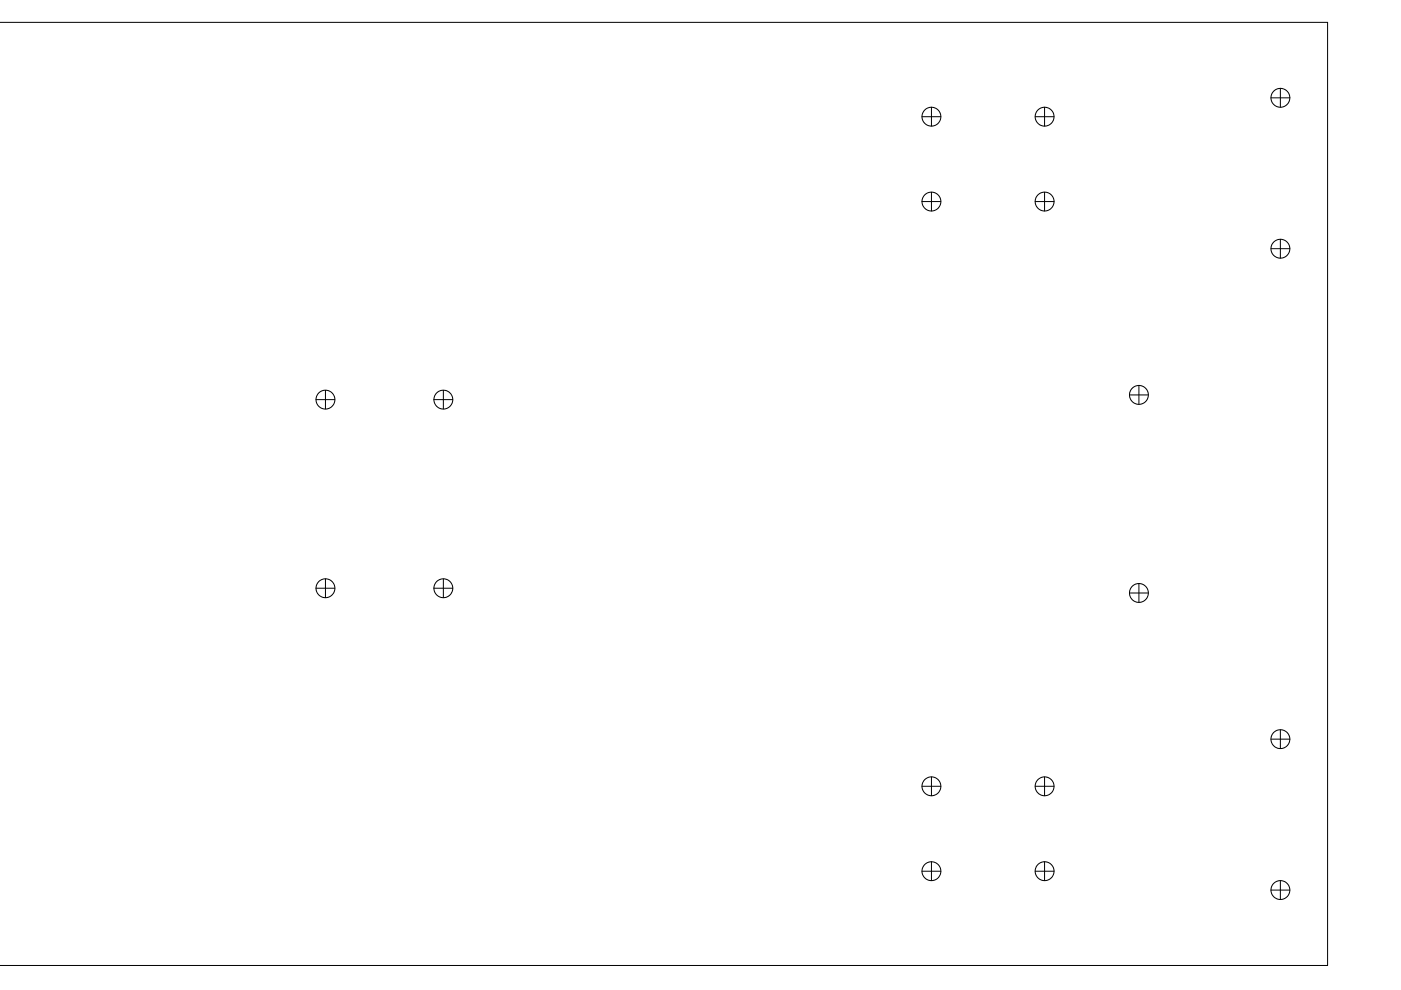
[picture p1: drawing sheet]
<svg xmlns="http://www.w3.org/2000/svg" width="297mm" height="210mm" viewBox="0 0 297 210" stroke-linecap="round" stroke-linejoin="round" font-family="sans-serif">
<g fill="none" stroke="#000" stroke-width=".21">
<path d="M-.1 4.7h281.6v200h-281.5M271.5 18.7v4M195.5 24.7h4M197.5 22.7v4M219.5 24.7h4M221.5 22.7v4M269.5 20.7h4M195.5 42.7h4M197.5 40.7v4M219.5 42.7h4M221.5 40.7v4M269.5 52.7h4"/>
<path d="M271.5 50.7v4M67 84.7h4M69 82.7v4M92 84.7h4M94 82.7v4M239.5 83.7h4M241.5 81.7v4M67 124.7h4M69 122.7v4M92 124.7h4M94 122.7v4M239.5 125.7h4"/>
<path d="M241.5 123.7v4M269.5 156.7h4M271.5 154.7v4M195.5 166.7h4M197.5 164.7v4M219.5 166.7h4M221.5 164.7v4M195.5 184.7h4M197.5 182.7v4M219.5 184.7h4M221.5 182.7v4M269.5 188.7h4"/>
<path d="M271.5 186.7v4"/>
<circle cx="197.5" cy="24.7" r="2"/>
<circle cx="221.5" cy="24.7" r="2"/>
<circle cx="271.5" cy="20.7" r="2"/>
<circle cx="197.5" cy="42.7" r="2"/>
<circle cx="221.5" cy="42.7" r="2"/>
<circle cx="271.5" cy="52.7" r="2"/>
<circle cx="69" cy="84.7" r="2"/>
<circle cx="94" cy="84.7" r="2"/>
<circle cx="241.5" cy="83.7" r="2"/>
<circle cx="69" cy="124.7" r="1.99"/>
<circle cx="94" cy="124.7" r="1.99"/>
<circle cx="241.5" cy="125.7" r="2"/>
<circle cx="271.5" cy="156.7" r="2"/>
<circle cx="197.5" cy="166.7" r="1.99"/>
<circle cx="221.5" cy="166.7" r="2"/>
<circle cx="197.5" cy="184.7" r="2"/>
<circle cx="221.5" cy="184.7" r="2"/>
<circle cx="271.5" cy="188.7" r="2"/>
</g>
</svg>
